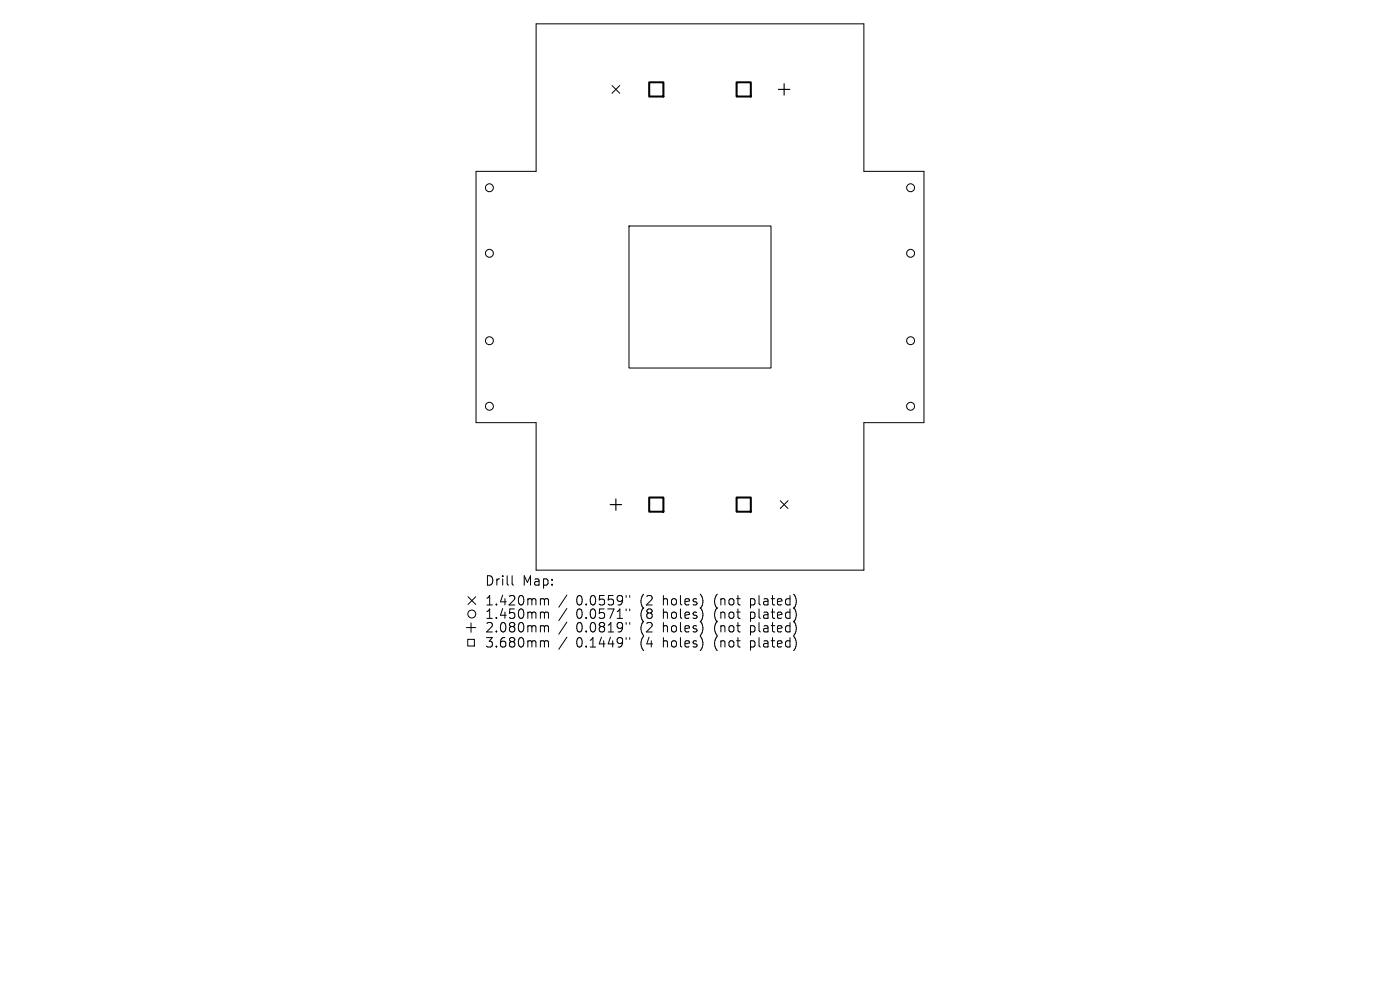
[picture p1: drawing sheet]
<svg xmlns="http://www.w3.org/2000/svg" width="297mm" height="210mm" viewBox="0 0 297 210" stroke-linecap="round" stroke-linejoin="round" font-family="sans-serif">
<defs><g id="words">
<g font-size="2.8">
<text x="102.9" y="124.5">Drill</text>
<text x="110.8" y="124.5">Map:</text>
<text x="102.9" y="128.7">1.420mm</text>
<text x="102.9" y="131.5">1.450mm</text>
<text x="122.2" y="128.7">0.0559&quot;</text>
<text x="122.2" y="131.5">0.0571&quot;</text>
<text x="135.8" y="128.7">(2</text>
<text x="135.8" y="131.5">(8</text>
<text x="140.7" y="128.7">holes)</text>
<text x="140.7" y="131.5">holes)</text>
<text x="151.6" y="128.7">(not</text>
<text x="151.6" y="131.5">(not</text>
<text x="159.3" y="128.7">plated)</text>
<text x="159.3" y="131.5">plated)</text>
<text x="102.9" y="134.4">2.080mm</text>
<text x="102.9" y="137.6">3.680mm</text>
<text x="122.2" y="134.4">0.0819&quot;</text>
<text x="122.2" y="137.6">0.1449&quot;</text>
<text x="135.8" y="134.4">(2</text>
<text x="135.8" y="137.6">(4</text>
<text x="140.7" y="134.4">holes)</text>
<text x="140.7" y="137.6">holes)</text>
<text x="151.6" y="134.4">(not</text>
<text x="151.6" y="137.6">(not</text>
<text x="159.3" y="134.4">plated)</text>
<text x="159.3" y="137.6">plated)</text>
</g>
</g></defs>
<g fill="none" stroke="#000" stroke-width=".21">
<path d="M113.7 5.1h69.6v31.3h12.7v53.3h-12.7v31.2h-69.6v-31.2h-12.7v-53.3h12.7zM129.8 18.1l1.7 1.7M131.5 18.1l-1.7 1.7M133.4 47.9h30.2v30.2h-30.2zM165.5 106.2l1.7 1.7M167.2 106.2l-1.7 1.7M98.9 133.1h2M99.2 135.6h1.4v1.4h-1.4zM99.3 126.6l1.6 1.6M99.9 132.1v2M100.9 126.6l-1.6 1.6M108.6 122.1v1.7l.3 .3"/>
<path d="M115.2 127l.3 .3M115.2 129.8l.3 .3M115.2 132.7l.3 .3M115.2 135.9l.3 .3M115.5 127.3v1M115.5 130.1v1.1M115.5 133v1.1M115.5 136.2v1.1M115.5 127.3l.3-.3 .5 .1 .1 1.2M115.5 130.1l.3-.3 .5 .1 .1 1.3M115.5 133l.3-.3 .5 .1 .1 1.3M115.5 136.2l.3-.3 .5 .1 .1 1.3"/>
<path d="M120.3 126.2l-1.8 2.6M120.3 129.1l-1.8 2.6M120.3 132l-1.8 2.5M120.3 135.2l-1.8 2.5M132.8 126.3v.4M132.8 129.2v.4M132.8 132.1v.3M132.8 135.3v.3M133.6 126.3v.4M133.6 129.2v.4M133.6 132.1v.3M133.6 135.3v.3"/>
<path d="M149 126.9v1.3M149 129.7v1.4M149 132.6v1.4M149 135.8v1.4M168.5 126.1a2.35 2.35 0 0 1 0 2.9 2.33 2.33 0 0 1 0 2.8 2.39 2.39 0 0 1 0 2.9M168.5 135.1a2.35 2.35 0 0 1 0 2.8"/>
<circle cx="103.8" cy="39.8" r=".84"/>
<circle cx="193.2" cy="39.8" r=".84"/>
<circle cx="103.8" cy="53.7" r=".84"/>
<circle cx="193.2" cy="53.7" r=".84"/>
<circle cx="103.8" cy="72.3" r=".84"/>
<circle cx="193.2" cy="72.3" r=".84"/>
<circle cx="103.8" cy="86.2" r=".84"/>
<circle cx="193.2" cy="86.2" r=".84"/>
<circle cx="100.1" cy="130.2" r=".84"/>
</g>
<path d="M165.1 19h2.5M166.3 17.8v2.4M129.4 107h2.5M130.7 105.8v2.4" fill="none" stroke="#000" stroke-width=".24"/>
<path d="M137.7 17.5h3v3h-3zM156.3 17.5h3v3h-3zM137.7 105.5h3v3.1h-3zM156.3 105.5h3v3.1h-3z" fill="none" stroke="#000" stroke-width=".43"/>
<use href="#words"/>
</svg>
